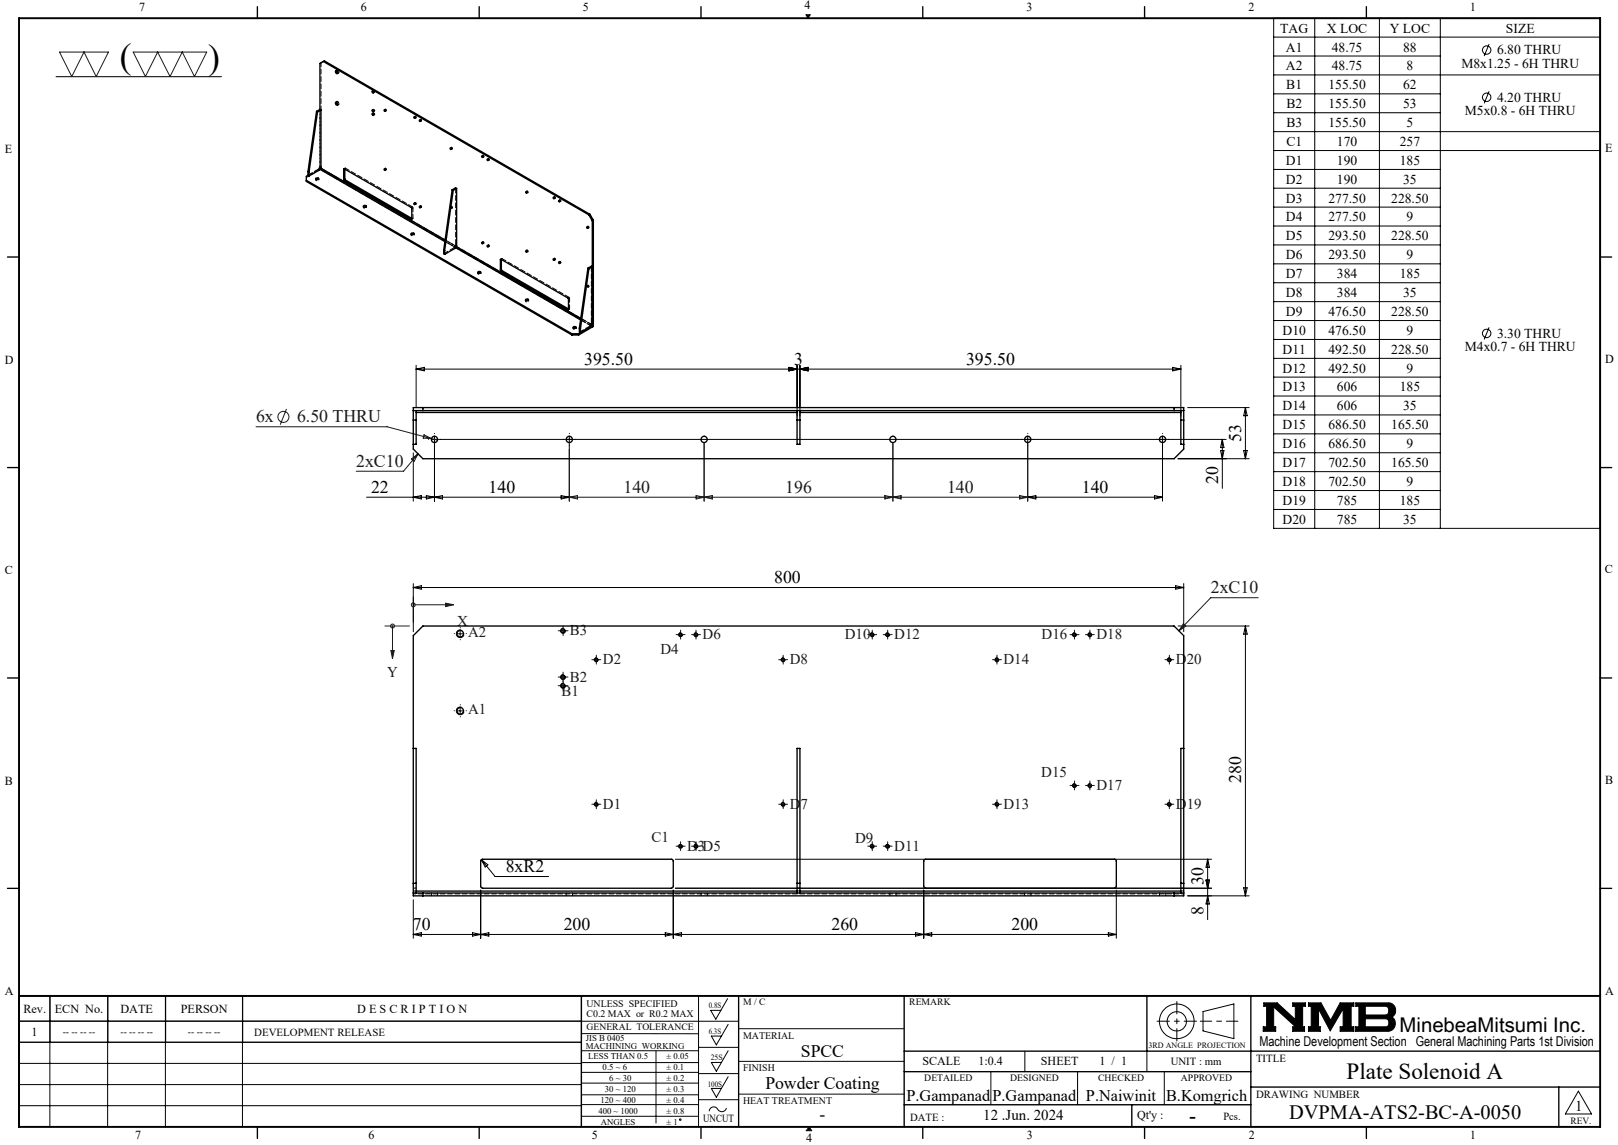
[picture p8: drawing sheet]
<svg xmlns="http://www.w3.org/2000/svg" width="420mm" height="297mm" viewBox="0 0 420 297" stroke-linecap="round" stroke-linejoin="round" font-family="sans-serif">
<defs><g id="words">
<g font-size="9.2">
<text x="31.1" y="17.7">(</text>
<text x="54" y="17.8">)</text>
</g>
<text font-size="6" x="349.5" y="280">Plate Solenoid A</text>
<g font-size="5.3">
<text x="363.3" y="267.7">MinebeaMitsumi Inc.</text>
<text x="334.6" y="290.4">DVPMA-ATS2-BC-A-0050</text>
</g>
<text font-size="4.9" x="308.8" y="290.9">-</text>
<g font-size="4.6">
<text x="151.6" y="94.6">395.50</text>
<text x="206.1" y="94.6">3</text>
<text x="250.8" y="94.6">395.50</text>
<text x="322.2" y="114.7" transform="rotate(-90 322.2 114.7)">53</text>
<text x="316.2" y="125.5" transform="rotate(-90 316.2 125.5)">20</text>
<text x="96.3" y="127.9">22</text>
<text x="126.8" y="127.9">140</text>
<text x="280.8" y="127.9">140</text>
<text x="201" y="151.3">800</text>
<text x="322.2" y="203" transform="rotate(-90 322.2 203)">280</text>
<text x="131.3" y="226.2">8xR2</text>
<text x="312.4" y="229.4" transform="rotate(-90 312.4 229.4)">30</text>
<text x="312.4" y="237.4" transform="rotate(-90 312.4 237.4)">8</text>
<text x="107.2" y="241.3">70</text>
<text x="146.3" y="241.3">200</text>
<text x="215.8" y="241.3">260</text>
<text x="262.6" y="241.3">200</text>
<text x="207.9" y="274.1">SPCC</text>
<text x="198.7" y="282.4">Powder Coating</text>
<text x="212.8" y="290.6">-</text>
</g>
<g font-size="4.6" fill="#191924">
<text x="66.5" y="109.6">6x</text>
<text x="77.1" y="109.6">6.50 THRU</text>
<text x="92.5" y="121.1">2xC10</text>
<text x="161.8" y="127.9">140</text>
<text x="203.8" y="127.9">196</text>
<text x="245.8" y="127.9">140</text>
<text x="314.3" y="153.9">2xC10</text>
</g>
<g font-size="4.2">
<text x="235.3" y="285.5">P.Gampanad</text>
<text x="257.6" y="285.5">P.Gampanad</text>
<text x="281.9" y="285.5">P.Naiwinit</text>
<text x="302.7" y="285.5">B.Komgrich</text>
</g>
<g font-size="3.9" fill="#191924">
<text x="118.7" y="162.4">X</text>
<text x="121.5" y="165.3">A2</text>
<text x="148" y="164.8">B3</text>
<text x="182.4" y="165.9">D6</text>
<text x="219.3" y="165.9">D10</text>
<text x="232.1" y="165.9">D12</text>
<text x="270.4" y="165.9">D16</text>
<text x="284.6" y="165.9">D18</text>
<text x="156.5" y="172.4">D2</text>
<text x="171.4" y="169.6">D4</text>
<text x="205" y="172.4">D8</text>
<text x="260.5" y="172.4">D14</text>
<text x="305.2" y="172.4">D20</text>
<text x="100.5" y="175.7">Y</text>
<text x="148" y="176.8">B2</text>
<text x="121.5" y="185.3">A1</text>
<text x="145.8" y="180.6">B1</text>
<text x="270.3" y="201.6">D15</text>
<text x="156.5" y="209.9">D1</text>
<text x="205" y="209.9">D7</text>
<text x="260.5" y="209.9">D13</text>
<text x="284.6" y="205">D17</text>
<text x="305.2" y="209.9">D19</text>
<text x="169.1" y="218.4">C1</text>
<text x="178.4" y="220.7">D3D5</text>
<text x="222" y="218.6">D9</text>
<text x="232.1" y="220.7">D11</text>
</g>
<g font-size="3.9">
<text x="255.2" y="290.6">12 .Jun. 2024</text>
<text x="408.9" y="288.2">1</text>
</g>
<g font-size="3.5">
<text x="332.3" y="8.4">TAG</text>
<text x="344.4" y="8.4">X LOC</text>
<text x="360.8" y="8.4">Y LOC</text>
<text x="390.9" y="8.4">SIZE</text>
<text x="333.8" y="13.4">A1</text>
<text x="345.7" y="13.4">48.75</text>
<text x="364.2" y="13.4">88</text>
<text x="379.4" y="17.6">M8x1.25 - 6H THRU</text>
<text x="388.6" y="14.1">6.80 THRU</text>
<text x="333.8" y="18.2">A2</text>
<text x="333.9" y="23.2">B1</text>
<text x="344.8" y="23.2">155.50</text>
<text x="345.7" y="18.2">48.75</text>
<text x="364.2" y="23.2">62</text>
<text x="365.1" y="18.2">8</text>
<text x="333.9" y="28">B2</text>
<text x="344.8" y="28">155.50</text>
<text x="364.2" y="28">53</text>
<text x="380.2" y="29.9">M5x0.8 - 6H THRU</text>
<text x="388.6" y="26.3">4.20 THRU</text>
<text x="333.9" y="32.9">B3</text>
<text x="344.8" y="32.9">155.50</text>
<text x="365.1" y="32.9">5</text>
<text x="333.9" y="37.8">C1</text>
<text x="347" y="37.8">170</text>
<text x="363.3" y="37.8">257</text>
<text x="333.8" y="47.6">D2</text>
<text x="333.8" y="42.8">D1</text>
<text x="347" y="47.6">190</text>
<text x="347" y="42.8">190</text>
<text x="363.3" y="42.8">185</text>
<text x="364.2" y="47.6">35</text>
<text x="333.8" y="52.5">D3</text>
<text x="344.8" y="52.5">277.50</text>
<text x="361.1" y="52.5">228.50</text>
<text x="333.8" y="57.4">D4</text>
<text x="344.8" y="57.4">277.50</text>
<text x="365.1" y="57.4">9</text>
<text x="333.8" y="62.3">D5</text>
<text x="344.8" y="62.3">293.50</text>
<text x="361.1" y="62.3">228.50</text>
<text x="333.8" y="67.2">D6</text>
<text x="344.8" y="67.2">293.50</text>
<text x="365.1" y="67.2">9</text>
<text x="333.8" y="72.1">D7</text>
<text x="333.8" y="77">D8</text>
<text x="347" y="72.1">384</text>
<text x="347" y="77">384</text>
<text x="363.3" y="72.1">185</text>
<text x="364.2" y="77">35</text>
<text x="333.8" y="81.9">D9</text>
<text x="344.8" y="81.9">476.50</text>
<text x="361.1" y="81.9">228.50</text>
<text x="332.9" y="86.8">D10</text>
<text x="344.8" y="86.8">476.50</text>
<text x="365.1" y="86.8">9</text>
<text x="388.6" y="87.6">3.30 THRU</text>
<text x="332.9" y="91.7">D11</text>
<text x="344.8" y="91.7">492.50</text>
<text x="361.1" y="91.7">228.50</text>
<text x="380.2" y="91.1">M4x0.7 - 6H THRU</text>
<text x="332.9" y="96.6">D12</text>
<text x="332.9" y="101.5">D13</text>
<text x="344.8" y="96.6">492.50</text>
<text x="347" y="101.5">606</text>
<text x="363.3" y="101.5">185</text>
<text x="365.1" y="96.6">9</text>
<text x="332.9" y="106.4">D14</text>
<text x="347" y="106.4">606</text>
<text x="364.2" y="106.4">35</text>
<text x="332.9" y="111.3">D15</text>
<text x="344.8" y="111.3">686.50</text>
<text x="361.1" y="111.3">165.50</text>
<text x="332.9" y="116.2">D16</text>
<text x="344.8" y="116.2">686.50</text>
<text x="365.1" y="116.2">9</text>
<text x="332.9" y="121.1">D17</text>
<text x="344.8" y="121.1">702.50</text>
<text x="361.1" y="121.1">165.50</text>
<text x="332.9" y="126">D18</text>
<text x="332.9" y="130.9">D19</text>
<text x="344.8" y="126">702.50</text>
<text x="347" y="130.9">785</text>
<text x="363.3" y="130.9">185</text>
<text x="365.1" y="126">9</text>
<text x="332.9" y="135.8">D20</text>
<text x="347" y="135.8">785</text>
<text x="364.2" y="135.8">35</text>
<text x="326.9" y="271.4">Machine Development Section General Machining Parts 1st Division</text>
</g>
<g font-size="3.2">
<text x="36.1" y="2.9">7</text>
<text x="93.7" y="2.8">6</text>
<text x="151.3" y="2.8">5</text>
<text x="208.8" y="2.2">4</text>
<text x="266.5" y="2.8">3</text>
<text x="324.1" y="2.8">2</text>
<text x="381.6" y="2.8">1</text>
<text x="1.3" y="39.8">E</text>
<text x="416.6" y="39.5">E</text>
<text x="1.3" y="94.3">D</text>
<text x="416.6" y="94.1">D</text>
<text x="1.3" y="148.9">C</text>
<text x="416.6" y="148.7">C</text>
<text x="1.3" y="203.6">B</text>
<text x="416.6" y="203.3">B</text>
<text x="416.6" y="258">A</text>
<text x="1.3" y="258.1">A</text>
<text x="6.1" y="262.7">Rev.</text>
<text x="14.2" y="262.7">ECN No.</text>
<text x="31.3" y="262.7">DATE</text>
<text x="46.9" y="262.7">PERSON</text>
<text x="92.7" y="262.7">D E S C R I P T I O N</text>
<text x="8.2" y="268.7">1</text>
<text x="239.4" y="276.2">SCALE</text>
<text x="254" y="276.2">1:0.4</text>
<text x="270.2" y="276.2">SHEET</text>
<text x="285.4" y="276.2">1 / 1</text>
<text x="295.2" y="290.1">Qt'y :</text>
<text x="35.1" y="295.5">7</text>
<text x="95.7" y="295.6">6</text>
<text x="153.6" y="295.6">5</text>
<text x="209.3" y="296.3">4</text>
<text x="266.6" y="295.6">3</text>
<text x="324.2" y="295.6">2</text>
<text x="381.6" y="295.6">1</text>
</g>
<g font-size="2.8">
<text x="66" y="268.6">DEVELOPMENT RELEASE</text>
<text x="326" y="275.4">TITLE</text>
<text x="303.9" y="276.2">UNIT : mm</text>
<text x="326" y="284.7">DRAWING NUMBER</text>
<text x="182.5" y="291.2">UNCUT</text>
<text x="236.3" y="290.7">DATE :</text>
<text x="317.6" y="290.6">Pcs.</text>
</g>
<g font-size="2.6">
<text x="152.2" y="261.3">UNLESS SPECIFIED</text>
<text x="152.2" y="263.7">C0.2 MAX or R0.2 MAX</text>
<text x="192.9" y="269.4">MATERIAL</text>
<text x="192.9" y="277.7">FINISH</text>
<text x="192.9" y="286.3">HEAT TREATMENT</text>
</g>
<g font-size="2.5">
<text x="192.9" y="260.7">M / C</text>
<text x="236" y="260.7">REMARK</text>
<text x="16.3" y="268.5">-- -- -- --</text>
<text x="31.3" y="268.5">-- -- -- --</text>
<text x="48.8" y="268.5">-- -- -- --</text>
<text x="152.3" y="267.3">GENERAL TOLERANCE</text>
<text x="239.9" y="280.5">DETAILED</text>
<text x="262.2" y="280.5">DESIGNED</text>
<text x="285.1" y="280.5">CHECKED</text>
<text x="306.6" y="280.5">APPROVED</text>
<text x="407.7" y="291.5">REV.</text>
</g>
<g font-size="2.3">
<text x="152.1" y="270">JIS B 0405</text>
<text x="152.1" y="272.1">MACHINING WORKING</text>
<text x="152.7" y="274.6">LESS THAN 0.5</text>
<text x="173" y="274.6">± 0.05</text>
<text x="156.4" y="277.4">0.5 ~ 6</text>
<text x="158.1" y="280.3">6 ~ 30</text>
<text x="173" y="277.4">± 0.1</text>
<text x="173" y="280.3">± 0.2</text>
<text x="155.9" y="286">120 ~ 400</text>
<text x="157" y="283.2">30 ~ 120</text>
<text x="173" y="283.2">± 0.3</text>
<text x="173" y="286">± 0.4</text>
<text x="155.3" y="288.9">400 ~ 1000</text>
<text x="155.9" y="291.7">ANGLES</text>
<text x="173" y="288.9">± 0.8</text>
<text x="173" y="291.7">± 1</text>
</g>
<g font-size="2.1">
<text x="184" y="261.5">0.8S</text>
<text x="184" y="268.1">6.3S</text>
<text x="184.5" y="275">25S</text>
<text x="298.1" y="271.8">3RD ANGLE PROJECTION</text>
<text x="183.7" y="281.9">100S</text>
</g>
</g></defs>
<g fill="none" stroke="#000" stroke-width=".26">
<path d="M14.5 19.9h43M87.4 18.1a.47 .47 0 0 1 .5 .3 .47 .47 0 0 1-.2 .6l-.4-.3zM209.2 3.8h1.1l-.6 .9zM330.6 4.7h84.8v132.4h-84.8zM330.6 14.5h43.3M330.6 19.4h84.8M330.6 9.6h84.8M341.3 4.7v132.4M358.1 4.7v132.4M373.9 4.7v132.4M386.5 11.4l-1.2 3.1M87.4 26.3a.47 .47 0 0 1 .5 .3 .47 .47 0 0 1-.2 .6l-.4-.4z"/>
<path d="M96.6 28.5a.26 .26 0 0 1 .3 0 .26 .26 0 0 1 .1 .3 .26 .26 0 0 1-.3 .1zM96.6 29.5a.27 .27 0 0 1 .4 .1 .27 .27 0 0 1-.2 .3zM96.6 23.6a.27 .27 0 0 1 .4 .2 .27 .27 0 0 1-.2 .3zM99.9 28.4a.21 .21 0 0 1 .4 .1 .2 .2 0 0 1-.3 .2zM109.1 31h.2a.23 .23 0 0 1 .2 .2 .23 .23 0 0 1-.3 .2 .23 .23 0 0 1-.1-.3zM117.1 38.3a.2 .2 0 0 1 .3 .1 .2 .2 0 0 1-.2 .2zM330.6 24.3h43.3M330.6 29.2h43.3M330.6 34.1h84.8M330.6 39h84.8M386.5 23.7l-1.2 3.1M99.9 43.7a.21 .21 0 0 1 .4 .1 .2 .2 0 0 1-.3 .2z"/>
<path d="M109.1 53.4a.2 .2 0 0 1 .3 .1 .2 .2 0 0 1-.2 .3zM117.1 53.6a.2 .2 0 0 1 .3 .1 .2 .2 0 0 1-.2 .2zM136.7 49.6a.2 .2 0 0 1 .3 .1 .2 .2 0 0 1-.2 .2zM143.8 51a.2 .2 0 0 1 .3 .1 .2 .2 0 0 1-.2 .3zM145.3 51.8l.3 .3-.1 .2zM330.6 44h43.3M330.6 48.8h43.3M330.6 53.7h43.3M330.6 58.6h43.3M136.7 64.9a.2 .2 0 0 1 .3 .1 .2 .2 0 0 1-.2 .3zM143.9 67l.2 .1v.3l-.2-.1zM145.2 67.8a.2 .2 0 0 1 .3 .1 .2 .2 0 0 1-.2 .3z"/>
<path d="M330.6 63.5h43.3M330.6 68.4h43.3M330.6 73.3h43.3M330.6 78.2h43.3M108 95.7h198.5M108 94.8v10.7M108 95.7l2.1-.4v.9zM204.8 95.3l2.1 .4-2.1 .5zM206.9 94.8v13.2M207.6 94.8v13.2M207.6 95.7l2.2-.4v.9zM304.4 95.3l2.1 .4-2.1 .5z"/>
<path d="M306.5 94.8v13.2M330.6 83.1h43.3M330.6 88h43.3M330.6 93h43.3M330.6 97.8h43.3M386.5 84.9l-1.2 3.1M107.3 117.5v12.5M112 114h1.5M112.8 115v15M112.8 113.2v1.5M113.8 114h204.5M147.8 113.2v1.5"/>
<path d="M147.8 115v15M266.8 113.2v1.5M266.8 115v15M301.8 115v15M301.8 113.2v1.5M305.8 119h18.5M308.3 105.7h16M316.8 116.9h.9l-.4 2.1zM317.3 114v12.7M317.3 114l.4 2.1h-.9zM322.8 116.9h.9l-.4 2.1zM323.3 105.7v13.3"/>
<path d="M323.3 105.7l.4 2.1h-.9zM330.6 102.7h43.3M330.6 107.6h43.3M330.6 112.5h43.3M330.6 117.4h43.3M95.1 129h52.7M107.3 129l2.1-.5v.9zM110.7 128.5l2.1 .5-2.1 .4zM112.8 129l2.1-.5v.9zM145.7 128.5l2.1 .5-2.1 .4zM266.8 129h35M266.8 129l2.1-.5v.9z"/>
<path d="M299.7 128.5l2.1 .5-2.1 .4zM330.6 122.3h43.3M330.6 127.2h43.3M330.6 132.1h43.3M107.3 151.4v12.5M107.3 152.4h200M107.3 152.4l2.1-.5v.9zM305.2 151.9l2.1 .5-2.1 .4zM307.3 151.4v12.5M119.7 163.4a1 1 0 0 0-1.2 .7 1 1 0 0 0 .7 1.2 1 1 0 0 0 1.2-.7M146.3 175a.62 .62 0 0 0-.7 .4 .62 .62 0 0 0 .4 .8 .62 .62 0 0 0 .8-.4M146.3 177.3a.62 .62 0 0 0-.7 .4 .62 .62 0 0 0 .4 .8 .62 .62 0 0 0 .8-.5"/>
<path d="M146.3 163a.62 .62 0 0 0-.7 .4 .62 .62 0 0 0 .4 .8 .62 .62 0 0 0 .8-.4M154.9 170.6a.51 .51 0 0 0-.6 .4 .51 .51 0 0 0 .3 .6 .51 .51 0 0 0 .7-.3M176.8 164.1a.49 .49 0 0 0-.6 .4 .49 .49 0 0 0 .3 .6 .49 .49 0 0 0 .6-.4M180.8 164.1a.51 .51 0 0 0-.6 .4 .51 .51 0 0 0 .3 .6 .51 .51 0 0 0 .7-.4M203.4 170.6a.51 .51 0 0 0-.6 .4 .51 .51 0 0 0 .3 .6 .51 .51 0 0 0 .7-.3M226.5 164.1a.49 .49 0 0 0-.6 .4 .49 .49 0 0 0 .4 .6 .49 .49 0 0 0 .6-.4M230.5 164.1a.51 .51 0 0 0-.6 .4 .51 .51 0 0 0 .4 .6 .51 .51 0 0 0 .6-.4M258.9 170.6a.5 .5 0 0 0-.6 .4 .5 .5 0 0 0 .3 .6 .5 .5 0 0 0 .7-.3M279 164.1a.51 .51 0 0 0-.6 .4 .51 .51 0 0 0 .4 .6 .51 .51 0 0 0 .6-.4M283 164.1a.51 .51 0 0 0-.6 .4 .51 .51 0 0 0 .4 .6 .51 .51 0 0 0 .6-.4M303.7 170.6a.51 .51 0 0 0-.7 .4 .51 .51 0 0 0 .4 .6 .51 .51 0 0 0 .6-.3M305.8 162.4h18.5"/>
<path d="M323.3 162.4v70M323.3 162.4l.4 2.1h-.9zM119.7 183.4a1 1 0 0 0-1.2 .7 1 1 0 0 0 .7 1.2 1 1 0 0 0 1.2-.7M154.9 208.1a.51 .51 0 0 0-.6 .4 .51 .51 0 0 0 .3 .6 .51 .51 0 0 0 .7-.3M176.8 219a.49 .49 0 0 0-.6 .4 .49 .49 0 0 0 .3 .6 .49 .49 0 0 0 .6-.4M180.8 219a.5 .5 0 0 0-.6 .4 .5 .5 0 0 0 .3 .6 .5 .5 0 0 0 .7-.4M203.4 208.1a.51 .51 0 0 0-.6 .4 .51 .51 0 0 0 .3 .6 .51 .51 0 0 0 .7-.3M226.5 219a.49 .49 0 0 0-.6 .4 .49 .49 0 0 0 .4 .6 .49 .49 0 0 0 .6-.4M230.5 219a.5 .5 0 0 0-.6 .4 .5 .5 0 0 0 .4 .6 .5 .5 0 0 0 .6-.4M258.9 208.1a.5 .5 0 0 0-.6 .4 .5 .5 0 0 0 .3 .6 .5 .5 0 0 0 .7-.3M279 203.3a.51 .51 0 0 0-.6 .3 .51 .51 0 0 0 .4 .6 .51 .51 0 0 0 .6-.3M283 203.3a.51 .51 0 0 0-.6 .3 .51 .51 0 0 0 .4 .6 .51 .51 0 0 0 .6-.3"/>
<path d="M303.7 208.1a.51 .51 0 0 0-.7 .4 .51 .51 0 0 0 .4 .6 .51 .51 0 0 0 .6-.3M107.3 233.4v10M124.8 230.9v12.5M125 223l3.5 4.4h13.9M125 223l1.6 1.3-.7 .6zM174.8 230.9v12.5M175.3 230.4h139.2M175.3 222.9h139.2M239.8 230.9v12.5M289.8 230.9v12.5M308.3 232.4h16M313.1 228.3h.8l-.4 2.1z"/>
<path d="M313.5 222.9v15.6M313.5 222.9l.4 2.1h-.8zM313.5 232.4l.4 2.1h-.8zM322.8 230.3h.9l-.4 2.1zM13 258.3l-.1 34M27.9 258.3v34M28 258.3v12M42.9 258.3v34M43 258.3v12M62.9 258.3v34M63 258.3v12M107.3 242.4l2.1-.5v.9z"/>
<path d="M107.3 242.4h182.5M122.7 241.9l2.1 .5-2.1 .4zM124.8 242.4l2.1-.5v.9zM172.7 241.9l2.1 .5-2.1 .4zM174.8 242.4l2.1-.5v.9zM181.3 258.3v34M188.9 259l-3.1 5.4-1.3-2.3h2.6M237.7 241.9l2.1 .5-2.1 .4zM239.8 242.4l2.1-.5v.9zM287.7 241.9l2.1 .5-2.1 .4zM4.9 264.9h186.8M4.9 275.8h146"/>
<path d="M5 270.3v-12h146l-.1 34M5 264.9h146M150.9 278.2h30.4M150.9 275.6h30.4M150.9 272.6h30.4M150.9 268.1h30.4M151 270.3l-146.1 .1M170.3 272.6v18.7M181.3 271.7h10.4M181.3 278.5h10.4M189 272.6l-3.1 5.3-1.3-2.3h2.7M189 279.3l-3.1 5.3-1.3-2.3h2.7"/>
<path d="M189 265.7l-3.1 5.3-1.3-2.3h2.7M191.7 266.8h43M191.7 275.3h43M257.2 278v8.6M266 272.7v5.3M279.7 278v8.6M297.7 272.7v5.3M302.2 278v8.6M312.3 262.4l8-2v9l-8-2zM328 260.1h3.5l4.7 4.3v-3.4h-.6v-.9h3.2v.9h-.7v5.3h.5v1.2h-3v-1.2h.7l-5.7-5.1v5.1h.6v1.2h-3.3v-1.2h.9v-5.3h-.8zM339.7 260.1h3.2l2.5 4.6 2.5-4.6h3.5v.9h-.7v5.3h.7v1.2h-3.5v-1.2h.8v-4.6l-3.4 5.7-3-5.7v4.6h.4v1.2h-3v-1.2h.7v-5.3h-.7zM351.9 260.1h8.4a1.97 1.97 0 0 1 1.9 1.5 1.97 1.97 0 0 1-.9 2.2 2.03 2.03 0 0 1 .8 2.2 2.03 2.03 0 0 1-1.8 1.5h-8.4v-1.2h.8v-5.3h-.8z"/>
<path d="M354.4 261h5.4l.6 .5v1.2l-.4 .5-.3 .1h-5.3zM354.4 264.3h5.4l.6 .4 .1 1-.2 .4-.4 .2h-5.5zM4.9 281.3h146M4.9 286.8h146M150.9 280.9h30.4M150.9 286.5h30.4M150.9 284h30.4M150.9 289.6h30.4M181.3 285.3h10.4M188.6 287.4a1.29 1.29 0 0 1-1.2 1 1.29 1.29 0 0 1-1.3-.9 1.14 1.14 0 0 0-1.3-.3 1.14 1.14 0 0 0-.7 1.1M191.7 283.8h43M210 292.3l.7 1"/>
<path d="M409.7 283l3.4 6h-6.8z"/>
<circle cx="385.9" cy="13" r="1.08"/>
<circle cx="107.8" cy="30.4" r=".21"/>
<circle cx="385.9" cy="25.2" r="1.09"/>
<circle cx="107.8" cy="52.8" r=".21"/>
<circle cx="125.4" cy="40.5" r=".22"/>
<circle cx="126.8" cy="41.3" r=".2"/>
<circle cx="152.6" cy="58.9" r=".22"/>
<circle cx="125.4" cy="62.9" r=".2"/>
<circle cx="126.8" cy="63.7" r=".2"/>
<circle cx="152.6" cy="74.2" r=".22"/>
<circle cx="385.9" cy="86.5" r="1.09"/>
<circle cx="305.5" cy="264.9" r="2.51"/>
<circle cx="305.5" cy="264.9" r="4.5"/>
</g>
<path d="M311.6 264.9h9.7" fill="none" stroke="#000" stroke-width=".26" stroke-dasharray="15.2 1.3 1.3 1.3" stroke-dashoffset="12.3"/>
<path d="M305.5 259.8v10.2M300.4 264.9h10.2" fill="none" stroke="#000" stroke-width=".26" stroke-dasharray="15.2 1.3 1.3 1.3" stroke-dashoffset="12"/>
<g fill="none" stroke="#000" stroke-width=".35">
<path d="M66.8 1.7v3M124.4 1.7v3M182 1.7v3M239.5 1.7v3M297.1 1.7v3M354.7 1.7v3M1.9 66.7h3M415.4 66.7h3M1.9 121.3h3M415.4 121.3h3M1.9 175.9h3M415.4 175.9h3"/>
<path d="M1.9 230.4h3M415.4 230.4h3M150.9 258.3v34M191.7 258.3v34M234.7 258.3v34M297.7 258.3v14.4M324.7 258.3v34M234.7 272.7h180.7M234.7 278h90M66.8 292.3v3M124.4 292.3v3M182 292.3v3"/>
<path d="M234.7 286.6h90M239.5 292.3v3M293.8 286.6v5.7M297.1 292.3v3M324.7 282h90.7M354.7 292.3v3M404.6 282v10.3"/>
</g>
<path d="M4.9 4.7h410.5v287.6h-410.5zM4.9 258.3h410.5" fill="none" stroke="#000" stroke-width=".5"/>
<path d="M210 292.3l-.7 1h1.4" fill="none" stroke="#00f" stroke-width=".26"/>
<g fill="#000">
<path d="M210 292.3l.7 1h-1.4z"/>
<path d="M209.2 3.8l.5 .9 .6-.9zM328 260.1v.9h.8v5.3h-.9v1.2h3.3v-1.2h-.6v-5.1l5.7 5.1h-.7v1.2h3v-1.2h-.5v-5.3h.7v-.9h-3.2v.9h.6v3.4l-4.7-4.3zM351.9 260.1v.9h.8v5.3h-.8v1.2h8.6l.7-.2 .6-.5 .4-.8v-.8l-.3-.8-.6-.6 .8-.8 .2-1.3-.5-.9-.5-.5-.6-.2zM354.4 264.3h5.4l.6 .4 .1 1-.6 .6h-5.5zM354.4 261l5.5 .1 .5 .5v1.1l-.3 .5-.3 .1h-5.4zM339.7 260.1v.9h.7v5.3h-.7v1.2h3v-1.2h-.4v-4.6l3 5.7 3.4-5.7v4.6h-.8v1.2h3.5v-1.2h-.7v-5.3h.7v-.9h-3.5l-2.5 4.6-2.5-4.6z" fill-rule="evenodd"/>
</g>
<g fill="none" stroke="#191924" stroke-width=".26">
<path d="M15.5 13.5h12.7l-3.2 6.4-3.2-6.4-3.2 6.4zM34.6 13.5h19.1l-3.2 6.4-3.2-6.4-3.2 6.4-3.2-6.4-3.2 6.4zM66.5 110.7h34l11.5 3.1M74.4 106.1l-1.7 4.1M106.8 119.1l1.7-1.4-1 1.9zM108.5 117.7l-3.8 4.5h-12.2M110.1 112.8l1.9 1-2.1-.1zM112 113.8l1.6 .4M147.8 116.6v13.4M182.8 115v15M231.8 115v15M266.8 115v15"/>
<path d="M147.8 129h119M147.8 129l2.1-.5v.9zM180.7 128.5l2.1 .5-2.1 .4zM182.8 129l2.1-.5v.9zM229.7 128.5l2.1 .5-2.1 .4zM231.8 129l2.1-.5v.9zM264.7 128.5l2.1 .5-2.1 .4zM107.3 154.9v6.5M107.3 156.9h8.4M115.7 156.5l2.1 .4-2.1 .4zM326.6 155h-12.3l-8.3 8.6M99.9 162.4h6.4"/>
<path d="M101.5 168.7h.8l-.4 2.1zM101.9 162.4v6.3M118.7 164.4h1.5M119.5 163.6v1.5M145.4 175.6h1.5M145.4 177.9h1.5M145.4 163.6h1.5M146.2 162.9v1.5M146.2 174.9v1.5M146.2 177.1v1.5M154 171.1h1.5M154.8 170.4v1.5"/>
<path d="M175.9 164.6h1.5M176.6 163.9v1.5M179.9 164.6h1.5M180.7 163.9v1.5M202.5 171.1h1.5M203.3 170.4v1.5M225.6 164.6h1.6M226.4 163.9v1.5M229.7 164.6h1.4M230.4 163.9v1.5M258 171.1h1.5M258.8 170.4v1.5"/>
<path d="M278.2 164.6h1.4M278.9 163.9v1.5M282.2 164.6h1.5M282.9 163.9v1.5M302.8 171.1h1.5M303.5 170.4v1.5M307.2 161.8l.6 .6-1.8 1.2zM118.7 184.4h1.5M119.5 183.6v1.5M154 208.6h1.5M154.8 207.9v1.5M175.9 219.5h1.5"/>
<path d="M176.6 218.8v1.5M179.9 219.5h1.5M180.7 218.8v1.5M202.5 208.6h1.5M203.3 207.9v1.5M225.6 219.5h1.6M226.4 218.8v1.5M229.7 219.5h1.4M230.4 218.8v1.5M258 208.6h1.5M258.8 207.9v1.5M278.2 203.8h1.4"/>
<path d="M278.9 203v1.5M282.2 203.8h1.5M282.9 203v1.5M302.8 208.6h1.5M303.5 207.9v1.5"/>
<circle cx="73.6" cy="108.1" r="1.42"/>
<circle cx="107.3" cy="156.9" r=".5"/>
<circle cx="101.9" cy="162.4" r=".5"/>
</g>
<g fill="none" stroke="#191924" stroke-width=".26" stroke-dasharray="15.2 1.3 1.3 1.3">
<path d="M118 164.4h-.1M119.5 162.9v-.1M119.5 165.9v.1M121 164.4h.1M145.4 175.6h-.5M145.4 177.9h-.5M145.4 163.6h-.5M146.2 174.9v-.6M146.2 176.4v.5M146.2 177.1v-.5M146.2 178.6v.5M146.2 162.9v-.6"/>
<path d="M146.2 164.4v.5M146.9 175.6h.5M146.9 177.9h.5M146.9 163.6h.5M154 171.1h-.4M154.8 170.4v-.5M154.8 171.9v.4M155.5 171.1h.5M175.9 164.6h-.4M176.7 163.9v-.5M176.7 165.4v.4M177.4 164.6h.4"/>
<path d="M179.9 164.6h-.4M180.7 163.9v-.5M180.7 165.4v.4M181.4 164.6h.4M202.5 171.1h-.4M203.3 170.4v-.5M203.3 171.9v.4M204 171.1h.5M225.7 164.6h-.4M226.4 163.9v-.5M226.4 165.4v.4M227.2 164.6h.4"/>
<path d="M229.7 164.6h-.4M230.4 163.9v-.5M230.4 165.4v.4M231.2 164.6h.4M258 171.1h-.4M258.8 170.4v-.5M258.8 171.9v.4M259.5 171.1h.5M278.2 164.6h-.4M278.9 163.9v-.5M278.9 165.4v.4M279.7 164.6h.4"/>
<path d="M282.2 164.6h-.4M282.9 163.9v-.5M282.9 165.4v.4M283.7 164.6h.4M302.8 171.1h-.4M303.5 170.4v-.5M303.5 171.9v.4M304.3 171.1h.4M118 184.4h-.1M119.5 182.9v-.1M119.5 185.9v.1M121 184.4h.1"/>
<path d="M154 208.6h-.4M154.8 207.9v-.5M154.8 209.4v.4M155.5 208.6h.5M175.9 219.5h-.4M176.7 218.7v-.4M177.4 219.5h.4M179.9 219.5h-.4M180.7 218.7v-.4M181.4 219.5h.4M202.5 208.6h-.4M203.3 207.9v-.5"/>
<path d="M203.3 209.4v.4M204 208.6h.5M225.7 219.5h-.4M226.4 218.7v-.4M227.2 219.5h.4M229.7 219.5h-.4M230.4 218.7v-.4M231.2 219.5h.4M258 208.6h-.4M258.8 207.9v-.5M258.8 209.4v.4M259.5 208.6h.5"/>
<path d="M278.2 203.7h-.4M278.9 203v-.4M278.9 204.5v.4M279.7 203.7h.4M282.2 203.7h-.4M282.9 203v-.4M282.9 204.5v.4M283.7 203.7h.4M302.8 208.6h-.4M303.5 207.9v-.5M303.5 209.4v.4M304.3 208.6h.4"/>
<path d="M176.7 220.2v.4M180.7 220.2v.4M226.4 220.2v.4M230.4 220.2v.4"/>
</g>
<g fill="none" stroke="#000" stroke-width=".26" stroke-dasharray="15.2 1.3 1.3 1.3">
<path d="M111.3 114h-.1M112.8 112.5v-.1M112.8 115.5h.1M114.3 114h.1M146.3 114h-.1M147.8 112.5v-.1M147.8 115.5h.1M149.3 114h.1M265.3 114h-.1M266.8 112.5v-.1M266.8 115.5h.1M268.3 114h.1"/>
<path d="M300.3 114h-.1M301.8 112.5v-.1M301.8 115.5h.1M303.3 114h.1"/>
</g>
<path d="M115.7 156.5l2.1 .4-2.1 .4zM101.5 168.7h.8l-.4 2.1z" fill="#191924"/>
<g fill="none" stroke="#000" stroke-width=".35">
<path d="M83.9 15.9l-.9 .6v11.9M83.9 15.9l69 39.8M83.9 15.9l.3-.1 68.9 39.8M87.1 18.4a.37 .37 0 0 1 .5 .2 .37 .37 0 0 1-.3 .5zM87.3 18.4l.4 .5M82.2 28.9l-2.3 15.6M82.2 28.9l.2 .2M82.4 29.1l-2.2 15.5M83 28.4l.3 .1M83 28.4l-.8 .5M83.3 28.5v14.9l-.4 .7-2.7 1.5M83.3 28.5l-.9 .6"/>
<path d="M87.1 26.5a.41 .41 0 0 1 .5 .3 .41 .41 0 0 1-.2 .5l-.3-.2zM87.3 26.6l.4 .5M87.3 26.5v.1M96.7 28.5l.1 .1a.21 .21 0 0 1 .2 .2 .21 .21 0 0 1-.2 .2zM96.7 29.5h.1a.21 .21 0 0 1 .2 .2 .21 .21 0 0 1-.2 .2zM96.7 23.7h.1a.21 .21 0 0 1 .2 .2 .21 .21 0 0 1-.2 .2zM99.7 28.5l.2 .1v.3zM79.5 46.8l68.9 39.8M79.9 45.5l-.4 .3v1.3l68.9 39.8M79.9 44.5l.3 .1M79.9 45.5l.3 .1M79.9 44.5v1"/>
<path d="M80.2 44.6v1M82 46.3v-.1a.38 .38 0 0 1 .5-.1 .38 .38 0 0 1 .2 .4h-.1a.37 .37 0 0 1-.4 .1 .37 .37 0 0 1-.2-.3zM82 46.5h.7M83 43.9l32.5 18.7M83.2 43.6l32.3 18.7M89.2 46.6l.2 .3M89.2 43.9v2.7M89.4 43.8l17.3 10 .2 .2v2.8M89.4 43.8l-.2 .1M89.4 46.9l17.3 10M89.5 46.4l.2 .3M89.5 46.4l-.3 .2"/>
<path d="M89.5 43.8v2.6M89.7 46.7l17.2 10M89.7 46.7l-.3 .2M94.4 53.3h.1a.34 .34 0 0 1 .4 0 .34 .34 0 0 1 .2 .3 .36 .36 0 0 1-.5 .2 .36 .36 0 0 1-.2-.5zM94.4 53.7h.6M99.7 43.8l.2 .1v.3zM106.9 56.8l-.2 .1M117.4 49.2l-2.2 15.6M117.4 49.2l.3 .2M117.7 49.4l-2.3 15.5M118.5 48.9v14.8l-.4 .7-2.7 1.6M118.5 48.9l-.8 .5"/>
<path d="M118.5 48.9l-.2-.2-.9 .5M143.6 51.2l.2 .4zM145 52.1h.2v.3zM152.3 58.9h.1l.1 .3zM152.9 55.7l.8 1.6M153.1 55.6l-.2 .1M153.1 55.6l.9 1.5M153.7 57.3v27M154 57.1v27.5l-3.8 2.3M154 57.1l-.3 .2M106.7 60.6l.1-.1a.36 .36 0 0 1 .4-.1 .36 .36 0 0 1 .2 .4 .37 .37 0 0 1-.4 .1 .37 .37 0 0 1-.3-.3zM106.8 60.8h.6"/>
<path d="M115.2 64.8l.2 .1M115.2 64.8v1l.2 .2M115.4 64.9v1.1M118.2 64.2l32.5 18.8M118.4 63.9l32.3 18.7M124.1 70.5l.1-.1a.31 .31 0 0 1 .4 0 .31 .31 0 0 1 .1 .4 .34 .34 0 0 1-.5 .1 .34 .34 0 0 1-.1-.4zM124.1 70.8h.6M129.9 70l.2 .3M129.9 67.4v2.6M130.1 67.3l17.3 10 .2 .2v2.8M130.1 67.3l-.2 .1M130.1 70.3l17.3 10.1"/>
<path d="M130.1 69.9l.2 .3M130.1 69.9l-.2 .1M130.1 67.3v2.6M130.3 70.2l-.2 .1M130.3 70.2l17.3 9.9M136.5 77.6a.36 .36 0 0 1 .4 0 .36 .36 0 0 1 .2 .3v.1a.33 .33 0 0 1-.5 .1 .33 .33 0 0 1-.1-.5zM136.5 78h.6M143.6 67.2h.2v.4zM152.6 69.6l.9-.5 .2 .1-.8 .5M152.6 69.6l-2.2 15.5M152.6 69.6l.3 .1M152.9 69.7l-2.2 15.6"/>
<path d="M147.6 80.3l-.2 .1M148.4 86.6h1.8M148.4 86.6v.3M148.4 86.9h1.8M148.8 84.8l.1-.1a.31 .31 0 0 1 .5 0 .31 .31 0 0 1 0 .4 .41 .41 0 0 1-.4 .1 .41 .41 0 0 1-.2-.4zM148.8 85.1h.7M150.2 86.6v.3M150.4 85.1l.3 .2M150.4 85.1v1l.3 .2M150.7 85.3v1M153.5 84.6h.1M153.6 84.6l-3.4 2"/>
<path d="M153.6 84.2l.1 .1M153.7 84.3l-.1 .3M153.7 84l-.4 .8-2.6 1.5M107.3 105.7h200v10.8l-2.5 2.5h-195l-2.5-2.5zM107.3 106.5h200M107.3 109h.7M108 106.5v8.7h-.7M108 107h98.9M109.8 105.7v.8M206.9 106.5v8.7h.7v-8.7M206.9 109h.7M207.6 107h98.9"/>
<path d="M304.8 105.7v.8M306.5 106.5v8.7h.8M306.5 109h.8M109.8 162.4h195l2.5 2.5v67.5h-200v-67.5zM107.3 194.1h.7v37.5M307.3 194.1h-.8v37.5M107.3 231.6h200M107.3 229.1h.7M108 231.1h98.9M109.8 231.6v.8M125 223l49.4-.1 .4 .4v6.7l-.5 .4h-49l-.5-.4v-6.7zM206.9 229.1h.7"/>
<path d="M206.9 231.6v-37.5h.7v37.5M207.6 231.1h98.9M240 223l49.4-.1 .4 .4v6.7l-.5 .4h-49l-.5-.4v-6.7zM304.8 231.6v.8M306.5 229.1h.8"/>
<circle cx="107.6" cy="30.5" r=".16"/>
<circle cx="109" cy="31.3" r=".18"/>
<circle cx="117" cy="38.6" r=".17"/>
<circle cx="107.6" cy="52.9" r=".16"/>
<circle cx="109" cy="53.7" r=".18"/>
<circle cx="125.2" cy="40.6" r=".18"/>
<circle cx="126.6" cy="41.4" r=".16"/>
<circle cx="136.6" cy="49.9" r=".17"/>
<circle cx="125.2" cy="63" r=".16"/>
<circle cx="126.6" cy="63.8" r=".16"/>
<circle cx="136.6" cy="65.2" r=".17"/>
<circle cx="145.2" cy="68.1" r=".17"/>
<circle cx="112.8" cy="114" r=".81"/>
<circle cx="147.8" cy="114" r=".81"/>
<circle cx="182.8" cy="114" r=".81"/>
<circle cx="231.8" cy="114" r=".81"/>
<circle cx="266.8" cy="114" r=".81"/>
<circle cx="301.8" cy="114" r=".81"/>
<circle cx="119.5" cy="164.4" r=".85"/>
<circle cx="146.2" cy="175.6" r=".53"/>
<circle cx="146.2" cy="177.9" r=".53"/>
<circle cx="146.2" cy="163.6" r=".53"/>
<circle cx="154.8" cy="171.1" r=".41"/>
<circle cx="176.6" cy="164.6" r=".41"/>
<circle cx="180.7" cy="164.6" r=".42"/>
<circle cx="203.3" cy="171.1" r=".41"/>
<circle cx="226.4" cy="164.6" r=".41"/>
<circle cx="230.4" cy="164.6" r=".41"/>
<circle cx="258.8" cy="171.1" r=".41"/>
<circle cx="278.9" cy="164.6" r=".42"/>
<circle cx="282.9" cy="164.6" r=".41"/>
<circle cx="303.5" cy="171.1" r=".42"/>
<circle cx="119.5" cy="184.4" r=".85"/>
<circle cx="154.8" cy="208.6" r=".41"/>
<circle cx="176.6" cy="219.5" r=".42"/>
<circle cx="180.7" cy="219.5" r=".42"/>
<circle cx="203.3" cy="208.6" r=".41"/>
<circle cx="226.4" cy="219.5" r=".42"/>
<circle cx="230.4" cy="219.5" r=".42"/>
<circle cx="258.8" cy="208.6" r=".41"/>
<circle cx="278.9" cy="203.7" r=".42"/>
<circle cx="282.9" cy="203.8" r=".41"/>
<circle cx="303.5" cy="208.6" r=".42"/>
</g>
<path d="M307.3 231.9h-200" fill="none" stroke="#000" stroke-width=".26" stroke-dasharray="1.3 .6" stroke-dashoffset=".6"/>
<g fill="none" stroke="#000" stroke-width=".26" stroke-dasharray="1.3 .6" stroke-dashoffset=".4">
<path d="M83.1 43.2l-.5 .7M83.2 43.9l-3.7 2.1M118.3 63.5l-.5 .8M153.5 83.8l-.4 .8M107.3 230.4h.7M107.3 231.1h.7M112 231.6v.8M113.6 232.4v-.8M147 231.6v.8M148.6 232.4v-.8M182 231.6v.8M183.6 232.4v-.8"/>
<path d="M206.9 230.4h.8M206.9 231.1h.8M231 231.6v.8M232.6 232.4v-.8M266 231.6v.8M267.6 232.4v-.8M301 231.6v.8M302.6 232.4v-.8M306.5 230.4h.8M306.5 231.1h.8"/>
</g>
<g fill="none" stroke="#000" stroke-width=".26" stroke-dasharray="1.3 .6" stroke-dashoffset=".5">
<path d="M83.3 16.3l.9-.5M100 28.4h.2v.3l-.2-.3M107.7 30.3l.2-.1 .1 .3-.3-.2M109.1 31.1l.2-.1 .1 .3-.3-.2M117.1 38.3h.2l.1 .3-.3-.3M100 43.8l.2-.1v.3l-.2-.2M107.7 52.7l.2-.1 .1 .3-.3-.2M109.1 53.5l.2-.1 .1 .3-.3-.2M117.1 53.7l.2-.1 .1 .3-.3-.2M117.1 54l-.2-.3v.3h.2M125.3 40.4h.2v.3l-.2-.3M126.7 41.2h.2l.1 .3-.3-.3"/>
<path d="M136.7 49.7l.2-.1 .1 .3-.3-.2M143.9 51.1h.2v.3l-.2-.3M145.3 51.9h.2v.3l-.2-.3M152.6 58.8h.2v.3l-.2-.3M125.3 62.8h.2v.3l-.2-.3M126.7 63.6h.2l.1 .3-.3-.3M136.7 65l.2-.1 .1 .3-.3-.2M143.9 67.1h.2v.3l-.2-.3M145.3 67.9h.2v.3l-.2-.3M152.6 74.1h.2v.3l-.2-.3M152.6 74.4l-.3-.2 .1 .3 .2-.1"/>
</g>
<path d="M87.3 18.4l.1-.1a.36 .36 0 0 1 .4 .1 .36 .36 0 0 1-.1 .5M87.3 26.5h.1a.36 .36 0 0 1 .4 .1 .36 .36 0 0 1-.1 .5M97.3 23.8l-.4-.3 .1 .4 .3-.1M97.3 28.7l-.4-.3 .1 .4 .3-.1M97.3 29.6l-.4-.3 .1 .4 .3-.1M82 46.5a.32 .32 0 0 0 .4 .4 .32 .32 0 0 0 .3-.4M83.1 43.5v-15.1M94.4 53.6a.32 .32 0 0 0 .3 .4 .32 .32 0 0 0 .3-.4M106.8 60.8a.32 .32 0 0 0 .3 .4 .32 .32 0 0 0 .3-.4M124.1 70.8a.32 .32 0 0 0 .3 .4 .32 .32 0 0 0 .3-.4M136.5 77.9a.32 .32 0 0 0 .3 .4 .32 .32 0 0 0 .3-.4M148.9 85.1a.32 .32 0 0 0 .3 .4 .32 .32 0 0 0 .3-.4" fill="none" stroke="#000" stroke-width=".26" stroke-dasharray="1.3 .6" stroke-dashoffset=".7"/>
<path d="M83.1 28.4v14.8M80 45.5l2.9-1.7M118.3 48.7v14.8M115.6 62.2l2.8 1.7M153.5 69v14.8M150.8 82.6l2.8 1.6" fill="none" stroke="#000" stroke-width=".26" stroke-dasharray="1.3 .6" stroke-dashoffset="-.1"/>
<g fill="none" stroke="#000" stroke-width=".26" stroke-dasharray="1.3 .6">
<path d="M83.1 16.4l.2-.1M87.4 18.2l-.2 .2M87.6 19.1l.2-.2M87.4 26.4l-.2 .1M87.6 27.3l.2-.2M96.9 24.1l.3-.2M96.9 29l.3-.2M96.9 29.9l.3-.1M96.9 23.5l-.2 .1M96.9 28.4l-.2 .1M96.9 29.3l-.2 .2M100 28.9l.2-.2"/>
<path d="M100 28.4l-.2 .1M107.7 30.7l.3-.2M107.8 30.2l-.3 .1M109.1 31.5l.3-.2M109.2 31l-.3 .1M117.1 38.8l.3-.2M117.2 38.2l-.3 .2M81.9 46.3v.3M82.6 43.9l.3 .2M82.8 46.6v-.3M82.9 43.8l.2-.3M83 43.9l-.1-.1"/>
<path d="M83.1 43.2l.2 .1M83.1 43.5l.1 .1M83.3 43.6l-.1 .3M83.3 43.6v-.3M89.4 43.8l.3-.2M89.5 43.8v-.1M89.5 43.7l-.1 .1M89.6 43.6l-.3 .2M89.7 43.6l-.2 .1M94.3 53.5v.3M95.1 53.8v-.3M100 44.2l.2-.2"/>
<path d="M100 43.7l-.2 .1M106.9 56.9l.2-.2M106.9 54.1l.3-.2M106.9 56.8l.1-.1M107 53.6l-.3 .2M107 56.7l.2-.1M107 56.7l-.1-.1M107.2 53.9l-.2-.3M107.2 56.6l-.3 .2M107.7 53.1l.3-.2M107.8 52.6l-.3 .1M109.1 53.9l.3-.2"/>
<path d="M109.2 53.4l-.3 .1M117.1 54.1l.3-.2M117.2 53.6l-.3 .1M125.3 40.8l.2-.1M125.3 40.3l-.2 .2M126.7 41.6l.3-.1M126.8 41.1l-.3 .2M136.7 50.1l.3-.2M136.8 49.6l-.3 .1M143.8 51.5l.3-.1M143.9 51l-.3 .2M145.3 52.4l.2-.2"/>
<path d="M145.3 51.8l-.2 .2M152.5 59.2l.3-.1M152.6 58.7l-.3 .2M106.7 60.6v.3M107.5 60.9v-.3M117.8 64.3l.3 .1M118.2 64.2l-2.7-1.6M118.3 63.5l.2 .2M124 70.6v.3M124.8 70.9v-.3M125.3 63.2l.2-.1M125.3 62.7l-.2 .2"/>
<path d="M126.7 64l.3-.1M126.8 63.5l-.3 .2M130.1 67.3l.2-.2M130.2 67.3v-.1M130.2 67.2l-.1 .1M130.2 67.1l-.2 .1M130.3 67.1l-.1 .1M136.4 77.8v.3M136.7 65.4l.3-.2M136.8 64.9l-.3 .1M137.2 78.1v-.3M143.8 67.5l.3-.1"/>
<path d="M143.9 67l-.3 .2M145.3 68.3l.2-.1M145.3 67.8l-.2 .2M147.6 77.6l.3-.2M147.7 77.1l-.3 .2M147.9 77.4l-.2-.3M152.5 74.5l.3-.1M152.6 74l-.3 .2M147.5 80.3l.3-.1M147.6 80.2h.1M147.7 80.2l.2-.1M147.7 80.2l-.1-.1"/>
<path d="M147.9 80.1l-.3 .1M148.8 84.9v.3M149.6 85.2v-.3M153.1 84.6l.2 .2M153.5 84.5l-2.8-1.5M153.5 83.8l.3 .2"/>
</g>
<path d="M83.2 43.9l70.7 40.9M154 84.5l-70.7-40.9" fill="none" stroke="#000" stroke-width=".26" stroke-dasharray="1.3 .6" stroke-dashoffset="-.2"/>
<path d="M107.2 53.9v2.7M147.9 77.4v2.7" fill="none" stroke="#000" stroke-width=".26" stroke-dasharray="1.3 .6" stroke-dashoffset=".3"/>
<path d="M83.3 28.5v-12.2M89.7 43.6l17.3 10M130.3 67.1l17.4 10" fill="none" stroke="#000" stroke-width=".26" stroke-dasharray="1.3 .6" stroke-dashoffset=".2"/>
<path d="M82.6 43.9l-2.6 1.6M117.8 64.3l-2.6 1.5M153.1 84.6l-2.7 1.5" fill="none" stroke="#000" stroke-width=".26" stroke-dasharray="1.3 .6" stroke-dashoffset=".1"/>
<circle cx="176.6" cy="290.4" r=".2" fill="none" stroke="#000" stroke-width=".26"/>
<use href="#words"/>
</svg>
